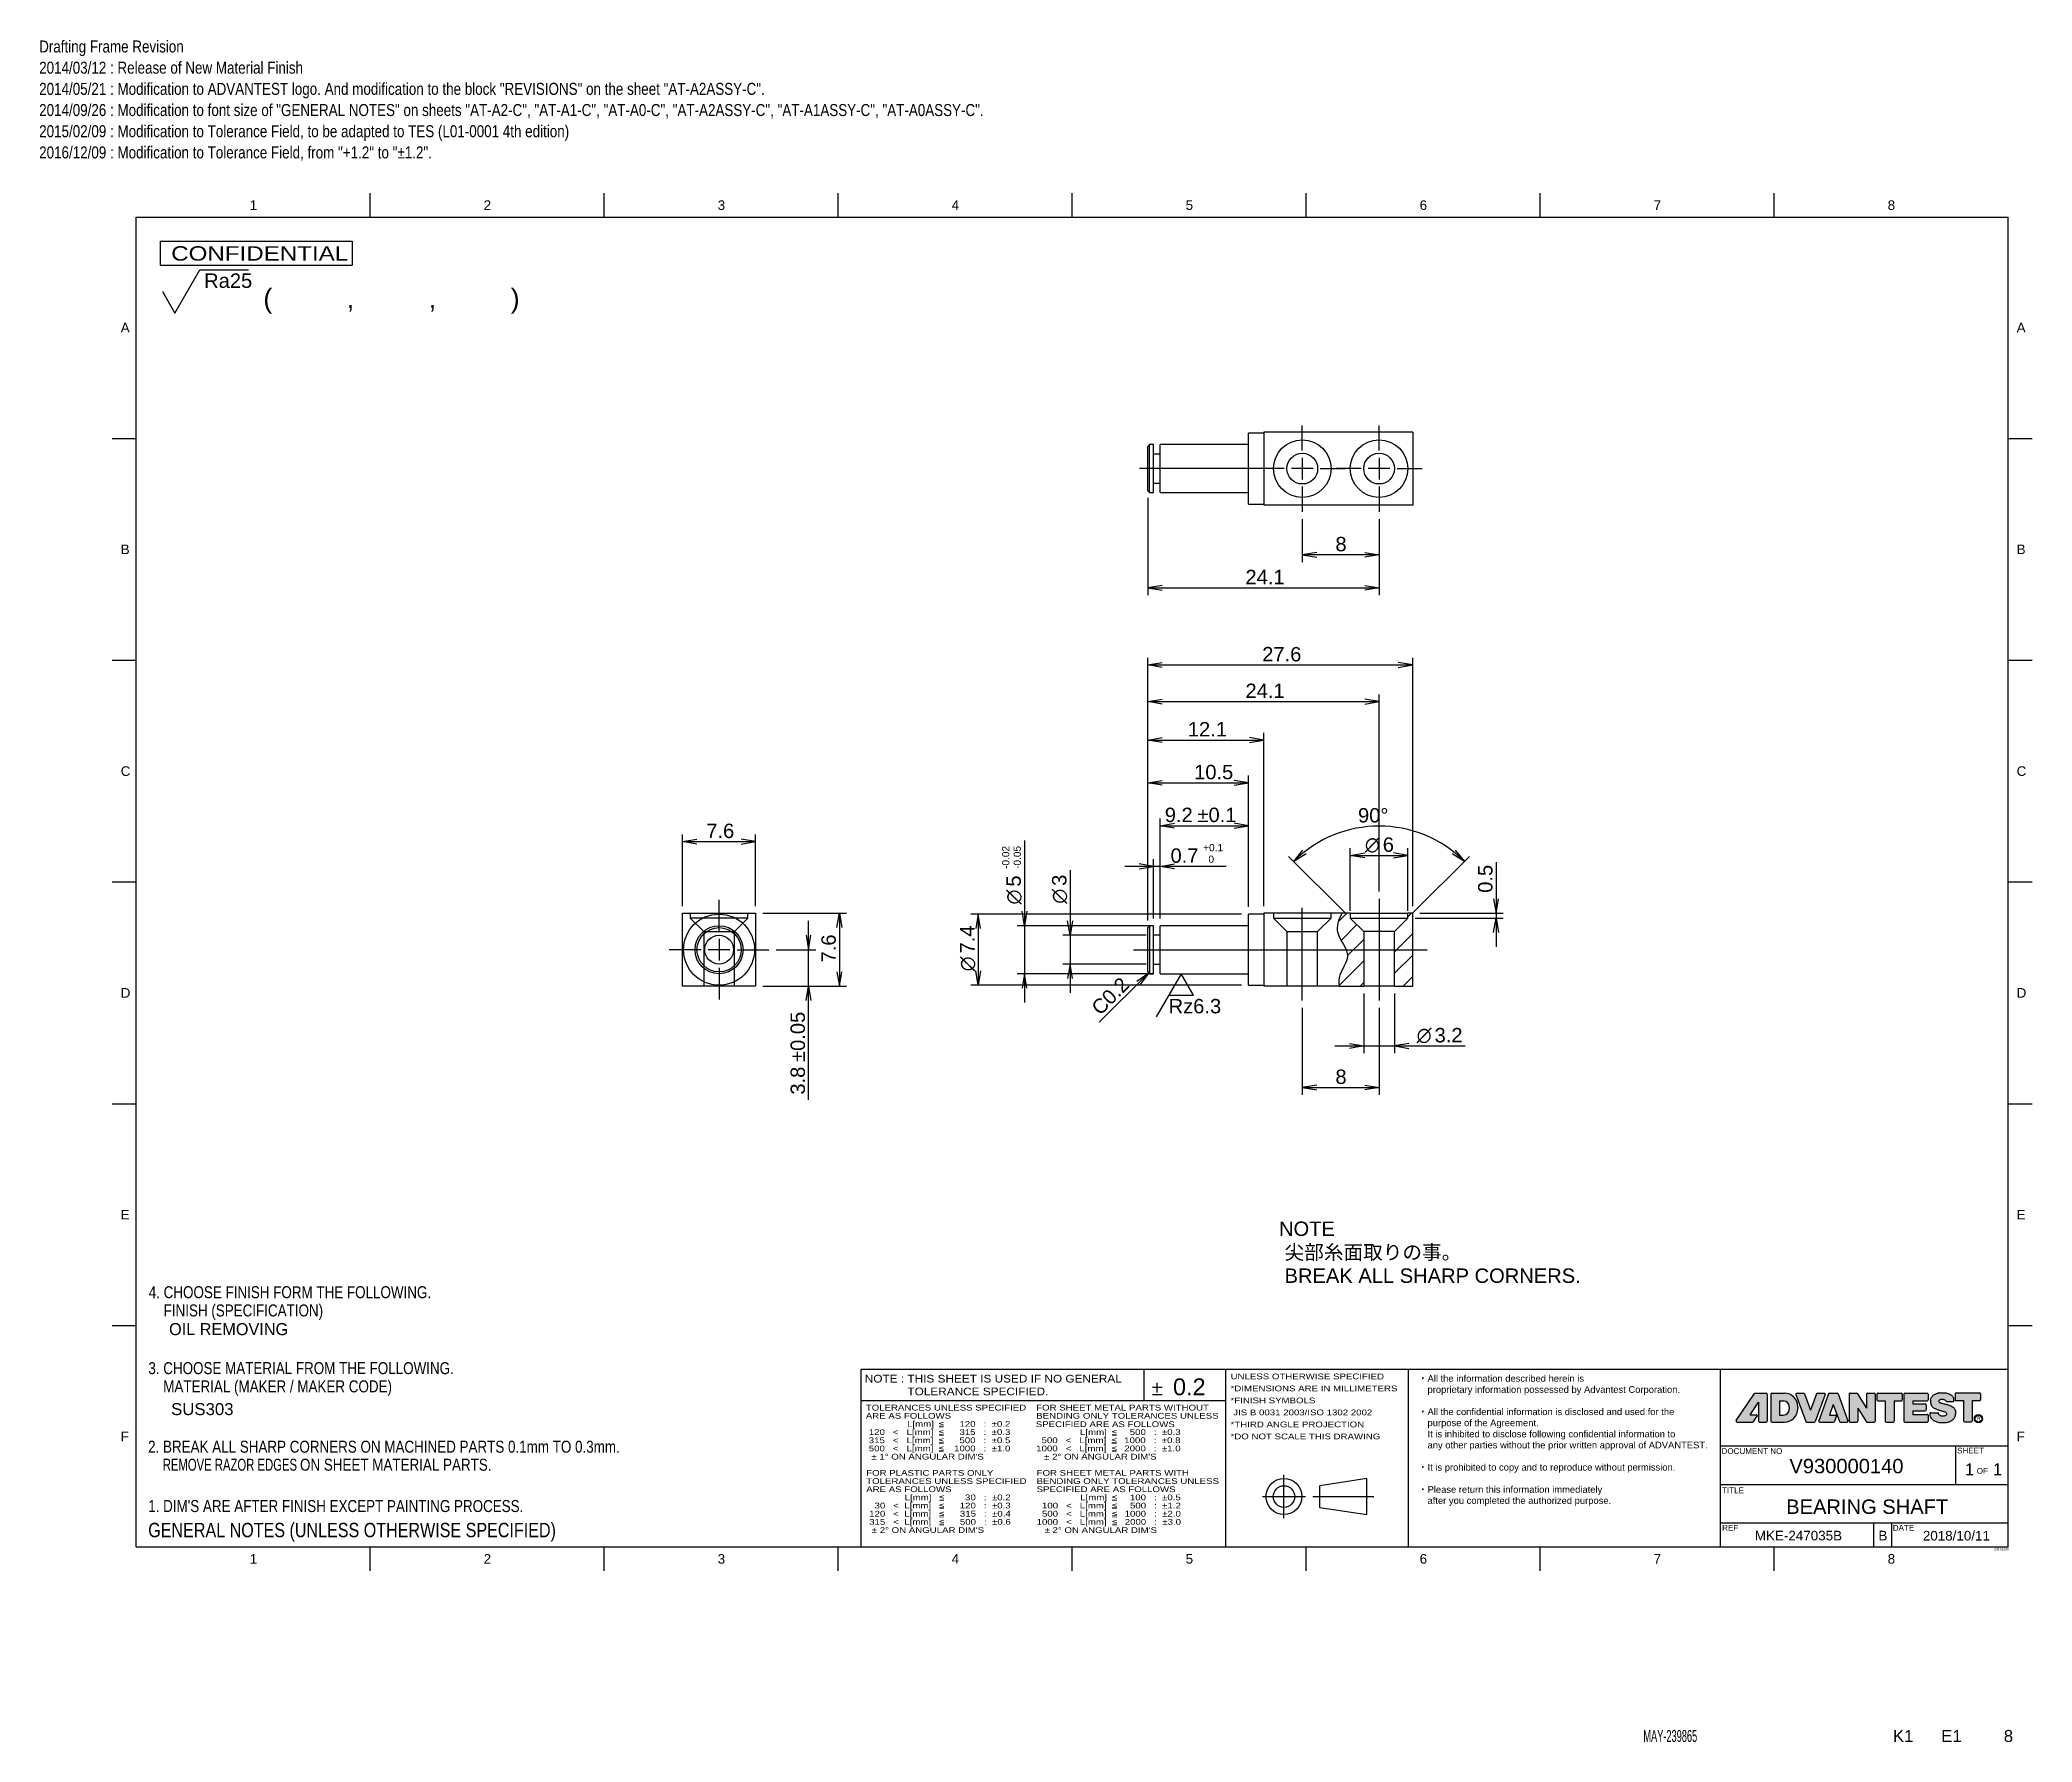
# Model space of a CAD drawing. Extents: x 0 to 415, y -31 to 324.
import ezdxf
from ezdxf.enums import TextEntityAlignment as Align
from ezdxf.lldxf.tags import DXFTag

# ---------------------------------------------------------------- set-up
doc = ezdxf.new("R2010")
doc.units = 0
for name, color, linetype in [('100', 7, 'CONTINUOUS'), ('DEFAULT', 7, 'CONTINUOUS'), ('LAYER0$C$L0', 7, 'CONTINUOUS'), ('LAYER1$C$L1', 7, 'CONTINUOUS'), ('LAYER100$C$L100', 7, 'CONTINUOUS'), ('MKE-247035B', 7, 'CONTINUOUS'), ('ﾃﾞﾌｫﾙﾄ', 7, 'CONTINUOUS')]:
    doc.layers.add(name, color=color, linetype=linetype)
doc.styles.add('SEACAD_ARIAL', font='arial.ttf')
doc.styles.add('SEACAD_ARIAL_TTF', font='')
doc.styles.add('SEACAD_SOLID_EDGE_ANSI1_SY', font='semeca1.ttf')
doc.styles.get('SEACAD_ARIAL_TTF').set_extended_font_data('arial.ttf')
tags = doc.linetypes.add('CENTER2', pattern=[28.575, 19.05, -3.175, 3.175, -3.175]).pattern_tags.tags
tags[10:11] = [DXFTag(74, 4), DXFTag(75, 0), DXFTag(340, '0'), DXFTag(46, 0.0), DXFTag(50, 0.0), DXFTag(44, 0.0), DXFTag(45, 0.0)]
tags[8:9] = [DXFTag(74, 4), DXFTag(75, 0), DXFTag(340, '0'), DXFTag(46, 0.0), DXFTag(50, 0.0), DXFTag(44, 0.0), DXFTag(45, 0.0)]
tags[6:7] = [DXFTag(74, 4), DXFTag(75, 0), DXFTag(340, '0'), DXFTag(46, 0.0), DXFTag(50, 0.0), DXFTag(44, 0.0), DXFTag(45, 0.0)]
tags[4:5] = [DXFTag(74, 4), DXFTag(75, 0), DXFTag(340, '0'), DXFTag(46, 0.0), DXFTag(50, 0.0), DXFTag(44, 0.0), DXFTag(45, 0.0)]
tags = doc.linetypes.add('HIDDEN2', pattern=[4.7625, 3.175, -1.5875]).pattern_tags.tags
tags[6:7] = [DXFTag(74, 4), DXFTag(75, 0), DXFTag(340, '0'), DXFTag(46, 0.0), DXFTag(50, 0.0), DXFTag(44, 0.0), DXFTag(45, 0.0)]
tags[4:5] = [DXFTag(74, 4), DXFTag(75, 0), DXFTag(340, '0'), DXFTag(46, 0.0), DXFTag(50, 0.0), DXFTag(44, 0.0), DXFTag(45, 0.0)]
doc.dimstyles.new('JIS', dxfattribs={"dimtxt": 3, "dimasz": 3, "dimexe": 1.5, "dimexo": 1.5, "dimgap": 1.5, "dimtad": 1, "dimdec": 3, "dimlfac": 0.5, "dimtxsty": 'SEACAD_ARIAL', "dimsah": 1, "dimcen": 1.5, "dimazin": 3, "dimtfac": 1, "dimtdec": 3, "dimtmove": 0, "dimatfit": 3, "dimtolj": 1})

msp = doc.modelspace()

# ---------------------------------------------------------------- texts
at = {"layer": 'DEFAULT', "color": 7, "linetype": 'CONTINUOUS'}
for s, style, width, p in [('Drafting Frame Revision', 'SEACAD_ARIAL_TTF', 0.8, (-0.2224, 323.7965)), ('2014/03/12 : Release of New Material Finish', 'SEACAD_ARIAL_TTF', 0.8, (-0.2224, 319.3834)), ('2014/05/21 : Modification to ADVANTEST logo. And modification to the block "REVISIONS" on the sheet "AT-A2ASSY-C".', 'SEACAD_ARIAL_TTF', 0.8, (-0.2224, 314.9704)), ('2014/09/26 : Modification to font size of "GENERAL NOTES" on sheets "AT-A2-C", "AT-A1-C", "AT-A0-C", "AT-A2ASSY-C", "AT-A1ASSY-C", "AT-A0ASSY-C".', 'SEACAD_ARIAL_TTF', 0.8, (-0.2224, 310.5574)), ('2015/02/09 : Modification to Tolerance Field, to be adapted to TES (L01-0001 4th edition)', 'SEACAD_ARIAL_TTF', 0.8, (-0.2224, 306.1443)), ('2016/12/09 : Modification to Tolerance Field, from "+1.2" to "±1.2".', 'SEACAD_ARIAL_TTF', 0.8, (-0.2224, 301.7313)), ('OIL REMOVING', 'SEACAD_ARIAL_TTF', 0.969, (26.8423, 56.599)), ('MAY-239865', 'SEACAD_ARIAL', 0.55, (334, -28.1504))]:
    msp.add_text(s, height=2.5, dxfattribs=dict(at, style=style, width=width)).set_placement(p, align=Align.TOP_LEFT)
for s, height, style, p in [('NOTE', 3, 'SEACAD_ARIAL', (258.0802, 77.7669)), (' 尖部糸面取りの事。', 3, 'SEACAD_ARIAL', (258.0802, 72.8766)), (' BREAK ALL SHARP CORNERS. ', 3, 'SEACAD_ARIAL', (258.0802, 67.9864)), ('0.2', 3.5, 'SEACAD_ARIAL', (236, 45.0894)), ('SUS303', 2.5, 'SEACAD_ARIAL_TTF', (27.2657, 39.9444)), ('V930000140', 3, 'SEACAD_ARIAL_TTF', (364.4256, 28.3263)), ('1    1', 2.5, 'SEACAD_ARIAL_TTF', (400.9976, 27.4014)), ('BEARING SHAFT', 3, 'SEACAD_ARIAL_TTF', (363.7576, 19.8623)), ('MKE-247035B', 2, 'SEACAD_ARIAL_TTF', (357.2269, 13.339)), ('B', 2, 'SEACAD_ARIAL_TTF', (382.9813, 13.3414)), ('2018/10/11', 2, 'SEACAD_ARIAL_TTF', (392.2227, 13.3207)), ('20161209', 0.5, 'SEACAD_ARIAL', (407.0648, 9.7865)), ('K1', 2.5, 'SEACAD_ARIAL', (385.9929, -28.1504)), ('E1', 2.5, 'SEACAD_ARIAL', (396.0437, -28.1504)), ('8', 2.5, 'SEACAD_ARIAL', (409.0854, -28.1504))]:
    msp.add_text(s, height=height, dxfattribs=dict(at, style=style)).set_placement(p, align=Align.TOP_LEFT)
at = {"layer": 'LAYER1$C$L1', "color": 7, "linetype": 'CONTINUOUS', "style": 'SEACAD_ARIAL_TTF'}
for s, height, p in [('1', 2, (43.6424, 290.5)), ('2', 2, (92.3924, 290.5)), ('3', 2, (141.1424, 290.5)), ('4', 2, (189.8924, 290.5)), ('5', 2, (238.6424, 290.5)), ('6', 2, (287.3924, 290.5)), ('7', 2, (336.1424, 290.5)), ('8', 2, (384.8924, 290.5)), ('(          ,          ,          )', 4, (46.4835, 272.079)), ('A', 2, (16.7674, 265)), ('A', 2, (411.7674, 265)), ('B', 2, (16.7674, 218.8)), ('B', 2, (411.7674, 218.8)), ('C', 2, (16.7674, 172.6)), ('C', 2, (411.7674, 172.6)), ('D', 2, (16.7674, 126.4)), ('D', 2, (411.7674, 126.4)), ('E', 2, (16.7674, 80.2)), ('E', 2, (411.7674, 80.2)), ('・All the information described herein is', 1.4, (287.0702, 45.7829)), ('\u3000proprietary information possessed by Advantest Corporation.', 1.4, (287.0702, 43.4698)), ('・All the confidential information is disclosed and used for the', 1.4, (287.0702, 38.8437)), ('F', 2, (16.7674, 34)), ('≦', 1.2, (187.0739, 34.5)), ('≦', 1.2, (187.0772, 36.2)), ('≦', 1.2, (223.1085, 34.5)), ('\u3000purpose of the Agreement.', 1.4, (287.0702, 36.5307)), ('\u3000It is inhibited to disclose following confidential information to', 1.4, (287.0702, 34.2177)), ('R', 0.8, (403.4525, 37.0843)), ('F', 2, (411.7674, 34)), ('≦', 1.2, (187.0739, 32.8)), ('≦', 1.2, (187.0739, 31.1)), ('≦', 1.2, (223.0739, 32.8)), ('≦', 1.2, (223.1, 31.1)), ('\u3000any other parties without the prior written approval of ADVANTEST.', 1.4, (287.0702, 31.9046)), ('・It is prohibited to copy and to reproduce without permission.', 1.4, (287.0702, 27.2785)), ('・Please return this information immediately', 1.4, (287.0702, 22.6524)), ('≦', 1.2, (187.128, 20.9009)), ('≦', 1.2, (187.131, 19.2009)), ('≦', 1.2, (187.1571, 17.5009)), ('≦', 1.2, (223.1416, 20.9009)), ('≦', 1.2, (223.1571, 19.2009)), ('≦', 1.2, (223.1571, 17.5009)), ('\u3000after you completed the authorized purpose.', 1.4, (287.0702, 20.3394)), ('≦', 1.2, (187.1571, 15.8009)), ('≦', 1.2, (223.1832, 15.8009)), ('1', 2, (43.6424, 8.5)), ('2', 2, (92.3924, 8.5)), ('3', 2, (141.1424, 8.5)), ('4', 2, (189.8924, 8.5)), ('5', 2, (238.6424, 8.5)), ('6', 2, (287.3924, 8.5)), ('7', 2, (336.1424, 8.5)), ('8', 2, (384.8924, 8.5))]:
    msp.add_text(s, height=height, dxfattribs=at).set_placement(p, align=Align.TOP_LEFT)
for s, height, width, p in [('  CONFIDENTIAL', 3, 1.2, (24.4879, 280.9374)), ('NOTE : THIS SHEET IS USED IF NO GENERAL', 1.6, 1.1, (171.7898, 45.8345)), ('UNLESS OTHERWISE SPECIFIED', 1.2, 1.2, (248, 46.1)), ('             TOLERANCE SPECIFIED.', 1.6, 1.1, (171.7898, 43.1679)), ('*DIMENSIONS ARE IN MILLIMETERS', 1.2, 1.2, (248, 43.6)), ('ARE AS FOLLOWS', 1.2, 1.2, (172, 37.9)), ('TOLERANCES UNLESS SPECIFIED', 1.2, 1.2, (172, 39.6)), ('FOR SHEET METAL PARTS WITHOUT', 1.2, 1.2, (207.5, 39.6)), ('BENDING ONLY TOLERANCES UNLESS', 1.2, 1.2, (207.5, 37.9)), ('*FINISH SYMBOLS', 1.2, 1.2, (248, 41.1)), (' JIS B 0031 2003/ISO 1302 2002', 1.2, 1.2, (248, 38.6)), ('  120   <   L[mm]  ', 1.2, 1.2, (171.5, 34.5)), ('                L[mm]  ', 1.2, 1.2, (171.6598, 36.2)), ('     315   :  ±0.3', 1.2, 1.2, (188.7174, 34.5)), ('     120   :  ±0.2', 1.2, 1.2, (188.7206, 36.2)), ('SPECIFIED ARE AS FOLLOWS', 1.2, 1.2, (207.4233, 36.1426)), ('                L[mm]  ', 1.2, 1.2, (207.6911, 34.5)), ('    500   :  ±0.3', 1.2, 1.2, (224.752, 34.5)), ('*THIRD ANGLE PROJECTION', 1.2, 1.2, (248, 36.1)), ('*DO NOT SCALE THIS DRAWING', 1.2, 1.2, (248, 33.6)), ('  315   <   L[mm]  ', 1.2, 1.2, (171.5, 32.8)), ('  500   <   L[mm]  ', 1.2, 1.2, (171.5, 31.1)), ("   ± 1° ON ANGULAR DIM'S", 1.2, 1.2, (171.4814, 29.3878)), ('   1000   :  ±1.0', 1.2, 1.2, (188.7174, 31.1)), ('     500   :  ±0.5', 1.2, 1.2, (188.7174, 32.8)), ('1000   <   L[mm]  ', 1.2, 1.2, (207.5, 31.1)), ('  500   <   L[mm]  ', 1.2, 1.2, (207.5, 32.8)), ("   ± 2° ON ANGULAR DIM'S", 1.2, 1.2, (207.4814, 29.3878)), ('  2000   :  ±1.0', 1.2, 1.2, (224.7435, 31.1)), ('  1000   :  ±0.8', 1.2, 1.2, (224.7174, 32.8)), ('FOR PLASTIC PARTS ONLY', 1.2, 1.2, (172.0832, 26.0009)), ('FOR SHEET METAL PARTS WITH', 1.2, 1.2, (207.5832, 26.0009)), ('ARE AS FOLLOWS', 1.2, 1.2, (172.0832, 22.6009)), ('TOLERANCES UNLESS SPECIFIED', 1.2, 1.2, (172.0832, 24.3009)), ('               L[mm]   ', 1.2, 1.2, (171.7106, 20.9009)), ('       30   :  ±0.2', 1.2, 1.2, (188.7715, 20.9009)), ('SPECIFIED ARE AS FOLLOWS', 1.2, 1.2, (207.5832, 22.6009)), ('BENDING ONLY TOLERANCES UNLESS', 1.2, 1.2, (207.5832, 24.3009)), ('                L[mm]  ', 1.2, 1.2, (207.7242, 20.9009)), ('    100   :  ±0.5', 1.2, 1.2, (224.785, 20.9009)), ('  120   <  L[mm]   ', 1.2, 1.2, (171.5832, 17.5009)), ('    30   <  L[mm]   ', 1.2, 1.2, (171.5832, 19.2009)), ('     315   :  ±0.4', 1.2, 1.2, (188.8006, 17.5009)), ('     120   :  ±0.3', 1.2, 1.2, (188.7745, 19.2009)), ('  500   <   L[mm]  ', 1.2, 1.2, (207.5832, 17.5009)), ('  100   <   L[mm]  ', 1.2, 1.2, (207.5832, 19.2009)), ('  1000   :  ±2.0', 1.2, 1.2, (224.8006, 17.5009)), ('    500   :  ±1.2', 1.2, 1.2, (224.8006, 19.2009)), ('  315   <  L[mm]   ', 1.2, 1.2, (171.5832, 15.8009)), ("   ± 2° ON ANGULAR DIM'S", 1.2, 1.2, (171.5646, 14.0887)), ('     500   :  ±0.6', 1.2, 1.2, (188.8006, 15.8009)), ('1000   <   L[mm]  ', 1.2, 1.2, (207.5832, 15.8009)), ("   ± 2° ON ANGULAR DIM'S", 1.2, 1.2, (207.5646, 14.0887)), ('  2000   :  ±3.0', 1.2, 1.2, (224.8267, 15.8009))]:
    msp.add_text(s, height=height, dxfattribs=dict(at, width=width)).set_placement(p, align=Align.TOP_LEFT)
at = {"layer": 'LAYER100$C$L100', "color": 7, "linetype": 'CONTINUOUS', "style": 'SEACAD_ARIAL_TTF'}
for s, height, width, p in [('4. CHOOSE FINISH FORM THE FOLLOWING.', 2.499995, 0.8, (22.6124, 64.2958)), ('    FINISH (SPECIFICATION)', 2.499995, 0.8, (22.6124, 60.4958)), ('3. CHOOSE MATERIAL FROM THE FOLLOWING.', 2.499995, 0.8, (22.5238, 48.4775)), ('    MATERIAL (MAKER / MAKER CODE)', 2.499995, 0.8, (22.5238, 44.6775)), ('2. BREAK ALL SHARP CORNERS ON MACHINED PARTS 0.1mm TO 0.3mm. ', 2.499995, 0.8, (22.4764, 32.1106)), ('REMOVE RAZOR EDGES', 2.499995, 0.674, (25.5199, 28.3606)), (' ON SHEET MATERIAL PARTS.', 2.499995, 0.8, (53.3459, 28.3606)), ("1. DIM'S ARE AFTER FINISH EXCEPT PAINTING PROCESS.", 2.499995, 0.8, (22.5, 19.75)), ("1. DIM'S ARE AFTER FINISH EXCEPT PAINTING PROCESS.", 2.499995, 0.8, (22.5, 19.75)), ('GENERAL NOTES (UNLESS OTHERWISE SPECIFIED)', 2.999994, 0.8, (22.5, 15))]:
    msp.add_text(s, height=height, dxfattribs=dict(at, width=width)).set_placement(p, align=Align.TOP_LEFT)
at = {"layer": 'ﾃﾞﾌｫﾙﾄ', "color": 7, "linetype": 'CONTINUOUS', "style": 'SEACAD_ARIAL_TTF'}
for s, p in [('DOCUMENT NO', (350.2919, 30.5565)), ('SHEET', (399.3836, 30.6552)), (' OF', (402.9935, 26.417)), ('TITLE', (350.4004, 22.3684)), ('REF', (350.4152, 14.5763)), ('DATE', (385.967, 14.5655))]:
    msp.add_text(s, height=1.2, dxfattribs=at).set_placement(p, align=Align.TOP_LEFT)

# ---------------------------------------------------------------- blocks, each defined once
blk = doc.blocks.new('SEANNOT_GROUP')
at = {"layer": 'DEFAULT', "color": 7, "linetype": 'CENTER2'}
for p, q in [((141.43, 138.14), (141.43, 144.79)), ((137.68, 134.39), (131.03, 134.39)), ((143.68, 134.39), (139.18, 134.39)), ((141.43, 136.64), (141.43, 132.14)), ((145.18, 134.39), (151.83, 134.39)), ((141.43, 130.64), (141.43, 123.99))]:
    blk.add_line(p, q, dxfattribs=at)
blk = doc.blocks.new('SEANNOT_GROUP1')
at = {"layer": 'DEFAULT', "color": 7, "linetype": 'CENTER2'}
blk.add_line((257.94, 234.61), (228.99, 234.61), dxfattribs=at)
blk = doc.blocks.new('SEANNOT_GROUP2')
at = {"layer": 'DEFAULT', "color": 7, "linetype": 'CENTER2'}
for p, q in [((262.94, 238.36), (262.94, 243.61)), ((262.94, 236.86), (262.94, 232.36)), ((259.19, 234.61), (253.94, 234.61)), ((265.19, 234.61), (260.69, 234.61)), ((266.69, 234.61), (271.94, 234.61)), ((262.94, 230.86), (262.94, 225.61))]:
    blk.add_line(p, q, dxfattribs=at)
blk = doc.blocks.new('SEANNOT_GROUP3')
at = {"layer": 'DEFAULT', "color": 7, "linetype": 'CENTER2'}
for p, q in [((278.94, 238.36), (278.94, 243.61)), ((278.94, 236.86), (278.94, 232.36)), ((275.19, 234.61), (269.94, 234.61)), ((281.19, 234.61), (276.69, 234.61)), ((282.69, 234.61), (287.94, 234.61)), ((278.94, 230.86), (278.94, 225.61))]:
    blk.add_line(p, q, dxfattribs=at)
blk = doc.blocks.new('SEANNOT_GROUP4')
at = {"layer": 'DEFAULT', "color": 7, "linetype": 'CENTER2'}
blk.add_line((262.94, 123.79), (262.94, 143.14), dxfattribs=at)
blk = doc.blocks.new('SEANNOT_GROUP5')
at = {"layer": 'DEFAULT', "color": 7, "linetype": 'CENTER2'}
blk.add_line((278.94, 144.99), (278.94, 123.79), dxfattribs=at)
blk = doc.blocks.new('SEANNOT_GROUP6')
at = {"layer": 'DEFAULT', "color": 7, "linetype": 'CENTER2'}
blk.add_line((227.74, 134.39), (288.94, 134.39), dxfattribs=at)
blk = doc.blocks.new('SEANNOT_GROUP7')
at = {"layer": 'DEFAULT', "color": 7, "linetype": 'CONTINUOUS'}
for p, q in [((237.68, 129.39), (232.49, 120.39)), ((240.28, 124.89), (237.68, 129.39)), ((235.09, 124.89), (240.28, 124.89))]:
    blk.add_line(p, q, dxfattribs=at)
at = {"layer": 'DEFAULT', "color": 7, "linetype": 'CONTINUOUS', "style": 'SEACAD_ARIAL'}
blk.add_text('Rz6.3', height=3, dxfattribs=at).set_placement((235.09, 124.14), align=Align.TOP_LEFT)
blk = doc.blocks.new('SE')
at = {"layer": 'MKE-247035B', "color": 7, "linetype": 'CONTINUOUS'}
for p, q in [((251.74, 227.21), (251.74, 242.01)), ((254.94, 242.01), (251.74, 242.01)), ((254.94, 242.21), (254.94, 227.01)), ((285.94, 242.21), (254.94, 242.21)), ((285.94, 242.21), (285.94, 227.01)), ((231.14, 239.61), (230.74, 239.21)), ((230.74, 230.01), (230.74, 239.21)), ((231.14, 229.61), (231.14, 239.61)), ((231.94, 239.61), (231.14, 239.61)), ((231.94, 229.61), (231.94, 239.61)), ((233.34, 237.61), (231.94, 237.61)), ((233.34, 229.61), (233.34, 239.61)), ((251.74, 239.61), (233.34, 239.61)), ((230.74, 230.01), (231.14, 229.61)), ((231.14, 229.61), (231.94, 229.61)), ((231.94, 231.61), (233.34, 231.61)), ((233.34, 229.61), (251.74, 229.61)), ((251.74, 227.21), (254.94, 227.21)), ((285.94, 227.01), (254.94, 227.01))]:
    blk.add_line(p, q, dxfattribs=at)
for centre, radius in [((262.94, 234.61), 6), ((262.94, 234.61), 3.2), ((278.94, 234.61), 6), ((278.94, 234.61), 3.2)]:
    blk.add_circle(centre, radius, dxfattribs=at)
blk = doc.blocks.new('SE1')
at = {"layer": 'MKE-247035B', "linetype": 'CONTINUOUS'}
h = blk.add_hatch(dxfattribs=at)
h.set_pattern_fill('LINE', angle=45, style=0)
edge = h.paths.add_edge_path()
edge.add_line((272.94, 141.99), (271.19, 141.99))
edge.add_spline(control_points=[(271.19, 141.99), (270.48, 140.61), (269.97, 139.24), (270.31, 137.89), (270.72, 136.25), (273.76, 133.34), (271.16, 130.42), (270.75, 129.08), (270.52, 128.34), (270.53, 127.58), (270.64, 126.79)], knot_values=[0, 0, 0, 0, 0.343552, 0.343552, 0.343552, 0.60268, 0.810864, 0.810864, 0.810864, 1, 1, 1, 1], degree=3, periodic=0)
edge.add_line((270.64, 126.79), (275.74, 126.79))
edge.add_line((275.74, 126.79), (275.74, 138.19))
edge.add_line((275.74, 138.19), (272.94, 140.99))
edge.add_line((272.94, 140.99), (272.94, 141.99))
h = blk.add_hatch(dxfattribs=at)
h.set_pattern_fill('LINE', angle=45, style=0)
h.paths.add_polyline_path([(284.94, 140.99), (282.14, 138.19), (282.14, 126.79), (285.94, 126.79), (285.94, 141.99), (284.94, 141.99)])
at = {"layer": 'MKE-247035B', "color": 7, "linetype": 'CONTINUOUS'}
for p, q in [((251.74, 126.99), (251.74, 141.79)), ((254.94, 141.79), (251.74, 141.79)), ((271.19, 141.99), (254.94, 141.99)), ((254.94, 141.99), (254.94, 126.79)), ((272.94, 141.99), (271.19, 141.99)), ((272.94, 141.99), (284.94, 141.99)), ((272.94, 141.99), (272.94, 140.99)), ((284.94, 140.99), (284.94, 141.99)), ((285.94, 141.99), (284.94, 141.99)), ((285.94, 126.79), (285.94, 141.99)), ((231.14, 139.39), (230.74, 138.99)), ((230.74, 129.79), (230.74, 138.99)), ((231.14, 139.39), (231.14, 129.39)), ((231.94, 139.39), (231.14, 139.39)), ((231.94, 129.39), (231.94, 139.39)), ((233.34, 137.39), (231.94, 137.39)), ((233.34, 129.39), (233.34, 139.39)), ((251.74, 139.39), (233.34, 139.39)), ((272.94, 140.99), (275.74, 138.19)), ((272.94, 140.99), (284.94, 140.99)), ((282.14, 138.19), (275.74, 138.19)), ((275.74, 138.19), (275.74, 126.79)), ((282.14, 138.19), (284.94, 140.99)), ((282.14, 126.79), (282.14, 138.19)), ((230.74, 129.79), (231.14, 129.39)), ((231.14, 129.39), (231.94, 129.39)), ((231.94, 131.39), (233.34, 131.39)), ((233.34, 129.39), (251.74, 129.39)), ((251.74, 126.99), (254.94, 126.99)), ((270.64, 126.79), (254.94, 126.79)), ((270.64, 126.79), (275.74, 126.79)), ((282.14, 126.79), (275.74, 126.79)), ((282.14, 126.79), (285.94, 126.79))]:
    blk.add_line(p, q, dxfattribs=at)
at = {"layer": 'MKE-247035B', "color": 7, "linetype": 'HIDDEN2'}
for p, q in [((256.94, 141.99), (256.94, 140.99)), ((268.94, 140.99), (268.94, 141.99)), ((256.94, 140.99), (268.94, 140.99)), ((256.94, 140.99), (259.74, 138.19)), ((259.74, 138.19), (266.14, 138.19)), ((259.74, 138.19), (259.74, 126.79)), ((266.14, 138.19), (268.94, 140.99)), ((266.14, 126.79), (266.14, 138.19))]:
    blk.add_line(p, q, dxfattribs=at)
at = {"layer": 'MKE-247035B', "color": 7, "linetype": 'CONTINUOUS'}
blk.add_open_spline([(271.19, 141.99), (270.48, 140.61), (269.97, 139.24), (270.31, 137.89), (270.72, 136.25), (273.76, 133.34), (271.16, 130.42), (270.75, 129.08), (270.52, 128.34), (270.53, 127.58), (270.64, 126.79)], degree=3, knots=[0, 0, 0, 0, 0.343552, 0.343552, 0.343552, 0.60268, 0.810864, 0.810864, 0.810864, 1, 1, 1, 1], dxfattribs=at)
blk = doc.blocks.new('SE2')
at = {"layer": 'MKE-247035B', "color": 7, "linetype": 'CONTINUOUS'}
for p, q in [((133.83, 126.79), (133.83, 141.99)), ((133.83, 141.99), (149.03, 141.99)), ((149.03, 141.99), (149.03, 126.79)), ((149.03, 126.79), (133.83, 126.79))]:
    blk.add_line(p, q, dxfattribs=at)
at = {"layer": 'MKE-247035B', "color": 7, "linetype": 'HIDDEN2'}
for p, q in [((135.43, 141.99), (135.43, 140.99)), ((147.43, 140.99), (147.43, 141.99)), ((147.43, 140.99), (135.43, 140.99)), ((135.43, 140.99), (138.23, 138.19)), ((138.23, 138.19), (144.63, 138.19)), ((138.23, 138.19), (138.23, 126.79)), ((144.63, 138.19), (147.43, 140.99)), ((144.63, 126.79), (144.63, 138.19))]:
    blk.add_line(p, q, dxfattribs=at)
at = {"layer": 'MKE-247035B', "color": 7, "linetype": 'CONTINUOUS'}
for radius in [7.4, 5, 4.6]:
    blk.add_circle((141.43, 134.39), radius, dxfattribs=at)
at = {"layer": 'MKE-247035B', "color": 7, "linetype": 'HIDDEN2'}
blk.add_circle((141.43, 134.39), 3, dxfattribs=at)
blk = doc.blocks.new('DMBLK50')
at = {"layer": 'DEFAULT', "color": 7, "linetype": 'CONTINUOUS'}
for p, q in [((133.83, 143.49), (133.83, 158.4)), ((149.03, 143.49), (149.03, 158.4)), ((133.83, 156.9), (149.03, 156.9))]:
    blk.add_line(p, q, dxfattribs=at)
for points in [[(136.83, 156.4), (133.83, 156.9), (136.83, 157.4)], [(146.03, 156.4), (149.03, 156.9), (146.03, 157.4)]]:
    blk.add_lwpolyline(points, dxfattribs=at)
at = {"layer": 'DEFAULT', "color": 7, "linetype": 'CONTINUOUS', "style": 'SEACAD_ARIAL'}
blk.add_text('7.6', height=3, dxfattribs=at).set_placement((138.77, 160.65), align=Align.TOP_LEFT)
blk = doc.blocks.new('DMBLK51')
at = {"layer": 'DEFAULT', "color": 7, "linetype": 'CONTINUOUS'}
for p, q in [((150.53, 141.99), (167.99, 141.99)), ((166.49, 141.99), (166.49, 126.79)), ((150.53, 126.79), (167.99, 126.79))]:
    blk.add_line(p, q, dxfattribs=at)
for points in [[(165.99, 138.99), (166.49, 141.99), (166.99, 138.99)], [(165.99, 129.79), (166.49, 126.79), (166.99, 129.79)]]:
    blk.add_lwpolyline(points, dxfattribs=at)
at = {"layer": 'DEFAULT', "color": 7, "linetype": 'CONTINUOUS', "style": 'SEACAD_ARIAL'}
blk.add_text('7.6', height=3, rotation=90, dxfattribs=at).set_placement((162.74, 131.74), align=Align.TOP_LEFT)
blk = doc.blocks.new('DMBLK52')
at = {"layer": 'DEFAULT', "color": 7, "linetype": 'CONTINUOUS'}
for p, q in [((160.07, 103.15), (160.07, 140.39)), ((153.33, 134.39), (161.57, 134.39)), ((150.53, 126.79), (161.57, 126.79))]:
    blk.add_line(p, q, dxfattribs=at)
for points in [[(159.57, 137.39), (160.07, 134.39), (160.57, 137.39)], [(159.57, 123.79), (160.07, 126.79), (160.57, 123.79)]]:
    blk.add_lwpolyline(points, dxfattribs=at)
at = {"layer": 'DEFAULT', "color": 7, "linetype": 'CONTINUOUS', "style": 'SEACAD_ARIAL'}
for s, p in [('±0.05', (156.32, 111.01)), ('3.8', (156.32, 104.2))]:
    blk.add_text(s, height=3, rotation=90, dxfattribs=at).set_placement(p, align=Align.TOP_LEFT)
blk = doc.blocks.new('DMBLK53')
at = {"layer": 'DEFAULT', "color": 7, "linetype": 'CONTINUOUS'}
for p, q in [((275.74, 125.29), (275.74, 112.84)), ((282.14, 125.29), (282.14, 112.84)), ((269.74, 114.34), (296.85, 114.34))]:
    blk.add_line(p, q, dxfattribs=at)
for points in [[(272.74, 114.84), (275.74, 114.34), (272.74, 113.84)], [(285.14, 114.84), (282.14, 114.34), (285.14, 113.84)]]:
    blk.add_lwpolyline(points, dxfattribs=at)
for s, style, p in [('O', 'SEACAD_SOLID_EDGE_ANSI1_SY', (286.77, 118.09)), ('3.2', 'SEACAD_ARIAL', (290.5, 118.09))]:
    blk.add_text(s, height=3, dxfattribs=dict(at, style=style)).set_placement(p, align=Align.TOP_LEFT)
blk = doc.blocks.new('DMBLK54')
at = {"layer": 'DEFAULT', "color": 7, "linetype": 'CONTINUOUS'}
for p, q in [((272.94, 142.49), (272.94, 155.54)), ((272.94, 154.04), (284.94, 154.04)), ((284.94, 142.49), (284.94, 155.54))]:
    blk.add_line(p, q, dxfattribs=at)
for points in [[(275.94, 153.54), (272.94, 154.04), (275.94, 154.54)], [(281.94, 153.54), (284.94, 154.04), (281.94, 154.54)]]:
    blk.add_lwpolyline(points, dxfattribs=at)
for s, style, p in [('O', 'SEACAD_SOLID_EDGE_ANSI1_SY', (275.98, 157.79)), ('6', 'SEACAD_ARIAL', (279.7, 157.79))]:
    blk.add_text(s, height=3, dxfattribs=dict(at, style=style)).set_placement(p, align=Align.TOP_LEFT)
blk = doc.blocks.new('DMBLK55')
at = {"layer": 'DEFAULT', "color": 7, "linetype": 'CONTINUOUS'}
for p, q in [((271.88, 142.05), (260.09, 153.84)), ((286, 142.05), (297.79, 153.84))]:
    blk.add_line(p, q, dxfattribs=at)
for points in [[(263.73, 154.39), (261.16, 152.78), (263.07, 155.14)], [(294.81, 155.14), (296.73, 152.78), (294.15, 154.39)]]:
    blk.add_lwpolyline(points, dxfattribs=at)
blk.add_arc((278.94, 134.99), 25.15, 45, 135, dxfattribs=at)
at = {"layer": 'DEFAULT', "color": 7, "linetype": 'CONTINUOUS', "style": 'SEACAD_ARIAL'}
blk.add_text('90°', height=3, dxfattribs=at).set_placement((274.55, 163.89), align=Align.TOP_LEFT)
blk = doc.blocks.new('DMBLK56')
at = {"layer": 'DEFAULT', "color": 7, "linetype": 'CONTINUOUS'}
for p, q in [((262.94, 122.29), (262.94, 104.18)), ((278.94, 122.29), (278.94, 104.18)), ((262.94, 105.68), (278.94, 105.68))]:
    blk.add_line(p, q, dxfattribs=at)
for points in [[(265.94, 106.18), (262.94, 105.68), (265.94, 105.18)], [(275.94, 106.18), (278.94, 105.68), (275.94, 105.18)]]:
    blk.add_lwpolyline(points, dxfattribs=at)
at = {"layer": 'DEFAULT', "color": 7, "linetype": 'CONTINUOUS', "style": 'SEACAD_ARIAL'}
blk.add_text('8', height=3, dxfattribs=at).set_placement((269.84, 109.43), align=Align.TOP_LEFT)
blk = doc.blocks.new('DMBLK57')
at = {"layer": 'DEFAULT', "color": 7, "linetype": 'CONTINUOUS'}
for p, q in [((214.55, 150.94), (214.55, 125.39)), ((230.44, 137.39), (213.05, 137.39)), ((230.44, 131.39), (213.05, 131.39))]:
    blk.add_line(p, q, dxfattribs=at)
for points in [[(215.05, 140.39), (214.55, 137.39), (214.05, 140.39)], [(215.05, 128.39), (214.55, 131.39), (214.05, 128.39)]]:
    blk.add_lwpolyline(points, dxfattribs=at)
for s, style, p in [('3', 'SEACAD_ARIAL', (210.8, 147.69)), ('O', 'SEACAD_SOLID_EDGE_ANSI1_SY', (210.8, 143.97))]:
    blk.add_text(s, height=3, rotation=90, dxfattribs=dict(at, style=style)).set_placement(p, align=Align.TOP_LEFT)
blk = doc.blocks.new('GDIMGGROUP')
at = {"layer": 'DEFAULT', "color": 7, "linetype": 'CONTINUOUS'}
blk.add_line((230.94, 129.59), (220.63, 119.28), dxfattribs=at)
blk.add_lwpolyline([(228.47, 127.82), (230.94, 129.59), (229.17, 127.12)], dxfattribs=at)
at = {"layer": 'DEFAULT', "color": 7, "linetype": 'CONTINUOUS', "style": 'SEACAD_ARIAL'}
blk.add_text('C0.2', height=3, rotation=45, dxfattribs=at).set_placement((218.72, 122.67), align=Align.TOP_LEFT)
blk = doc.blocks.new('DMBLK58')
at = {"layer": 'DEFAULT', "color": 7, "linetype": 'CONTINUOUS'}
for p, q in [((250.24, 141.79), (193.9, 141.79)), ((195.4, 141.79), (195.4, 126.99)), ((250.24, 126.99), (193.9, 126.99))]:
    blk.add_line(p, q, dxfattribs=at)
for points in [[(195.9, 138.79), (195.4, 141.79), (194.9, 138.79)], [(195.9, 129.99), (195.4, 126.99), (194.9, 129.99)]]:
    blk.add_lwpolyline(points, dxfattribs=at)
for s, style, p in [('7.4', 'SEACAD_ARIAL', (191.65, 133.6)), ('O', 'SEACAD_SOLID_EDGE_ANSI1_SY', (191.65, 129.88))]:
    blk.add_text(s, height=3, rotation=90, dxfattribs=dict(at, style=style)).set_placement(p, align=Align.TOP_LEFT)
blk = doc.blocks.new('DMBLK59')
at = {"layer": 'DEFAULT', "color": 7, "linetype": 'CONTINUOUS'}
for p, q in [((247.09, 151.75), (225.94, 151.75)), ((231.94, 140.89), (231.94, 153.25)), ((233.34, 140.89), (233.34, 153.25))]:
    blk.add_line(p, q, dxfattribs=at)
for points in [[(228.94, 151.25), (231.94, 151.75), (228.94, 152.25)], [(236.34, 151.25), (233.34, 151.75), (236.34, 152.25)]]:
    blk.add_lwpolyline(points, dxfattribs=at)
at = {"layer": 'DEFAULT', "color": 7, "linetype": 'CONTINUOUS', "style": 'SEACAD_ARIAL'}
for s, height, p in [('0.7', 3, (235.49, 155.5)), ('+0.1', 1.5, (242.29, 156.4)), ('0', 1.5, (243.39, 154))]:
    blk.add_text(s, height=height, dxfattribs=at).set_placement(p, align=Align.TOP_LEFT)
blk = doc.blocks.new('DMBLK60')
at = {"layer": 'DEFAULT', "color": 7, "linetype": 'CONTINUOUS'}
for p, q in [((233.34, 140.89), (233.34, 161.73)), ((233.34, 160.23), (251.74, 160.23)), ((251.74, 143.29), (251.74, 161.73))]:
    blk.add_line(p, q, dxfattribs=at)
for points in [[(236.34, 159.73), (233.34, 160.23), (236.34, 160.73)], [(248.74, 159.73), (251.74, 160.23), (248.74, 160.73)]]:
    blk.add_lwpolyline(points, dxfattribs=at)
at = {"layer": 'DEFAULT', "color": 7, "linetype": 'CONTINUOUS', "style": 'SEACAD_ARIAL'}
for s, p in [('9.2', (234.29, 163.98)), ('±0.1', (241.1, 163.98))]:
    blk.add_text(s, height=3, dxfattribs=at).set_placement(p, align=Align.TOP_LEFT)
blk = doc.blocks.new('DMBLK61')
at = {"layer": 'DEFAULT', "color": 7, "linetype": 'CONTINUOUS'}
for p, q in [((230.74, 140.49), (230.74, 179.57)), ((254.94, 143.49), (254.94, 179.57)), ((230.74, 178.07), (254.94, 178.07))]:
    blk.add_line(p, q, dxfattribs=at)
for points in [[(233.74, 177.57), (230.74, 178.07), (233.74, 178.57)], [(251.94, 177.57), (254.94, 178.07), (251.94, 178.57)]]:
    blk.add_lwpolyline(points, dxfattribs=at)
at = {"layer": 'DEFAULT', "color": 7, "linetype": 'CONTINUOUS', "style": 'SEACAD_ARIAL'}
blk.add_text('12.1', height=3, dxfattribs=at).set_placement((239.09, 181.82), align=Align.TOP_LEFT)
blk = doc.blocks.new('DMBLK62')
at = {"layer": 'DEFAULT', "color": 7, "linetype": 'CONTINUOUS'}
for p, q in [((230.74, 140.49), (230.74, 187.57)), ((278.94, 146.49), (278.94, 187.57)), ((230.74, 186.07), (278.94, 186.07))]:
    blk.add_line(p, q, dxfattribs=at)
for points in [[(233.74, 185.57), (230.74, 186.07), (233.74, 186.57)], [(275.94, 185.57), (278.94, 186.07), (275.94, 186.57)]]:
    blk.add_lwpolyline(points, dxfattribs=at)
at = {"layer": 'DEFAULT', "color": 7, "linetype": 'CONTINUOUS', "style": 'SEACAD_ARIAL'}
blk.add_text('24.1', height=3, dxfattribs=at).set_placement((251.09, 189.82), align=Align.TOP_LEFT)
blk = doc.blocks.new('DMBLK63')
at = {"layer": 'DEFAULT', "color": 7, "linetype": 'CONTINUOUS'}
for p, q in [((230.74, 140.49), (230.74, 195.21)), ((285.94, 143.49), (285.94, 195.21)), ((230.74, 193.71), (285.94, 193.71))]:
    blk.add_line(p, q, dxfattribs=at)
for points in [[(233.74, 193.21), (230.74, 193.71), (233.74, 194.21)], [(282.94, 193.21), (285.94, 193.71), (282.94, 194.21)]]:
    blk.add_lwpolyline(points, dxfattribs=at)
at = {"layer": 'DEFAULT', "color": 7, "linetype": 'CONTINUOUS', "style": 'SEACAD_ARIAL'}
blk.add_text('27.6', height=3, dxfattribs=at).set_placement((254.59, 197.46), align=Align.TOP_LEFT)
blk = doc.blocks.new('DMBLK64')
at = {"layer": 'DEFAULT', "color": 7, "linetype": 'CONTINUOUS'}
for p, q in [((205.05, 157.13), (205.05, 123.39)), ((231.84, 139.39), (203.55, 139.39)), ((231.84, 129.39), (203.55, 129.39))]:
    blk.add_line(p, q, dxfattribs=at)
for points in [[(205.55, 142.39), (205.05, 139.39), (204.55, 142.39)], [(205.55, 126.39), (205.05, 129.39), (204.55, 126.39)]]:
    blk.add_lwpolyline(points, dxfattribs=at)
for s, height, style, p in [('-0.02', 1.5, 'SEACAD_ARIAL', (200.4, 151.23)), ('-0.05', 1.5, 'SEACAD_ARIAL', (202.8, 151.23)), ('5', 3, 'SEACAD_ARIAL', (201.3, 147.53)), ('O', 3, 'SEACAD_SOLID_EDGE_ANSI1_SY', (201.3, 143.81))]:
    blk.add_text(s, height=height, rotation=90, dxfattribs=dict(at, style=style)).set_placement(p, align=Align.TOP_LEFT)
blk = doc.blocks.new('DMBLK65')
at = {"layer": 'DEFAULT', "color": 7, "linetype": 'CONTINUOUS'}
for p, q in [((230.74, 228.51), (230.74, 208.28)), ((278.94, 224.11), (278.94, 208.28)), ((230.74, 209.78), (278.94, 209.78))]:
    blk.add_line(p, q, dxfattribs=at)
for points in [[(233.74, 210.28), (230.74, 209.78), (233.74, 209.28)], [(275.94, 210.28), (278.94, 209.78), (275.94, 209.28)]]:
    blk.add_lwpolyline(points, dxfattribs=at)
at = {"layer": 'DEFAULT', "color": 7, "linetype": 'CONTINUOUS', "style": 'SEACAD_ARIAL'}
blk.add_text('24.1', height=3, dxfattribs=at).set_placement((251.09, 213.53), align=Align.TOP_LEFT)
blk = doc.blocks.new('DMBLK66')
at = {"layer": 'DEFAULT', "color": 7, "linetype": 'CONTINUOUS'}
for p, q in [((262.94, 224.11), (262.94, 215.14)), ((278.94, 224.11), (278.94, 215.14)), ((278.94, 216.64), (262.94, 216.64))]:
    blk.add_line(p, q, dxfattribs=at)
for points in [[(265.94, 217.14), (262.94, 216.64), (265.94, 216.14)], [(275.94, 217.14), (278.94, 216.64), (275.94, 216.14)]]:
    blk.add_lwpolyline(points, dxfattribs=at)
at = {"layer": 'DEFAULT', "color": 7, "linetype": 'CONTINUOUS', "style": 'SEACAD_ARIAL'}
blk.add_text('8', height=3, dxfattribs=at).set_placement((269.84, 220.39), align=Align.TOP_LEFT)
blk = doc.blocks.new('DMBLK67')
at = {"layer": 'DEFAULT', "color": 7, "linetype": 'CONTINUOUS'}
for p, q in [((303.31, 152.6), (303.31, 134.99)), ((287.44, 141.99), (304.81, 141.99)), ((286.44, 140.99), (304.81, 140.99))]:
    blk.add_line(p, q, dxfattribs=at)
for points in [[(302.81, 144.99), (303.31, 141.99), (303.81, 144.99)], [(302.81, 137.99), (303.31, 140.99), (303.81, 137.99)]]:
    blk.add_lwpolyline(points, dxfattribs=at)
at = {"layer": 'DEFAULT', "color": 7, "linetype": 'CONTINUOUS', "style": 'SEACAD_ARIAL'}
blk.add_text('0.5', height=3, rotation=90, dxfattribs=at).set_placement((299.56, 146.25), align=Align.TOP_LEFT)
blk = doc.blocks.new('DMBLK68')
at = {"layer": 'DEFAULT', "color": 7, "linetype": 'CONTINUOUS'}
for p, q in [((230.74, 140.49), (230.74, 170.65)), ((251.74, 143.29), (251.74, 170.65)), ((230.74, 169.15), (251.74, 169.15))]:
    blk.add_line(p, q, dxfattribs=at)
for points in [[(233.74, 168.65), (230.74, 169.15), (233.74, 169.65)], [(248.74, 168.65), (251.74, 169.15), (248.74, 169.65)]]:
    blk.add_lwpolyline(points, dxfattribs=at)
at = {"layer": 'DEFAULT', "color": 7, "linetype": 'CONTINUOUS', "style": 'SEACAD_ARIAL'}
blk.add_text('10.5', height=3, dxfattribs=at).set_placement((240.4, 172.9), align=Align.TOP_LEFT)
blk = doc.blocks.new('SEANNOT_GROUP8')
at = {"layer": 'DEFAULT', "color": 7, "linetype": 'CONTINUOUS'}
for p, q in [((28.06, 267.01), (33.25, 276.01)), ((33.25, 276.01), (43.36, 276.01)), ((25.46, 271.51), (28.06, 267.01))]:
    blk.add_line(p, q, dxfattribs=at)
at = {"layer": 'DEFAULT', "color": 7, "linetype": 'CONTINUOUS', "style": 'SEACAD_ARIAL'}
blk.add_text('Ra25', height=3, dxfattribs=at).set_placement((34.15, 275.26), align=Align.TOP_LEFT)

# ---------------------------------------------------------------- dimensions: what is measured, and where the dimension line sits
at = {"layer": 'DEFAULT', "color": 7, "linetype": 'CONTINUOUS'}
for base, p1, p2, text, picture, middle in [((278.9409, 209.7811), (230.7409, 230.0089), (278.9409, 234.6089), '\\A1;<>', 'DMBLK65', (254.8409, 209.7811)), ((262.9409, 216.6396), (278.9409, 234.6089), (262.9409, 234.6089), '\\A1;<>', 'DMBLK66', (270.9409, 216.6396)), ((285.9409, 193.7101), (230.7409, 138.992), (285.9409, 141.992), '\\A1;<>', 'DMBLK63', (258.3409, 193.7101)), ((278.9409, 186.0664), (230.7409, 138.992), (278.9409, 144.992), '\\A1;<>', 'DMBLK62', (254.8409, 186.0664)), ((254.9409, 178.0658), (230.7409, 138.992), (254.9409, 141.992), '\\A1;<>', 'DMBLK61', (242.8409, 178.0658)), ((251.7409, 169.1471), (230.7409, 138.992), (251.7409, 141.792), '\\A1;<>', 'DMBLK68', (244.1527, 169.1471)), ((251.7409, 160.2284), (233.3409, 139.392), (251.7409, 141.792), '\\A1;<>%%p0.1', 'DMBLK60', (242.5409, 160.2284)), ((231.9409, 151.7483), (233.3409, 139.392), (231.9409, 139.392), '\\A1;<>{\\H0.5x; \\S0.1^ 0;}', 'DMBLK59', (234.4387, 151.7483))]:
    dim = msp.add_linear_dim(base=base, p1=p1, p2=p2, text=text, dimstyle='JIS', dxfattribs=at)
    dim.commit()
    dim.dimension.update_dxf_attribs({"geometry": picture, "text_midpoint": middle, "dimtype": 160})
dim = msp.add_angular_dim_2l(base=(278.9409, 160.1448), line1=((278.9409, 134.992), (272.9409, 140.992)), line2=((278.9409, 134.992), (284.9409, 140.992)), text='\\A1;<>', dimstyle='JIS', override={"dimtofl": 0}, dxfattribs=at)
dim.commit()
dim.dimension.update_dxf_attribs({"geometry": 'DMBLK55', "text_midpoint": (278.9409, 160.1448), "dimtype": 162})
for base, p1, p2, angle, text, picture, middle, dimtype in [((133.8255, 156.8985), (133.8255, 141.992), (149.0255, 141.992), 0, '\\A1;<>', 'DMBLK50', (141.4255, 156.8985), 161), ((272.9409, 154.0397), (272.9409, 140.992), (284.9409, 140.992), 0, '\\A1;%%C <>', 'DMBLK54', (278.9409, 154.0397), 161), ((205.0508, 139.392), (233.3409, 139.392), (233.3409, 129.392), 270, '\\A1;%%C <>{\\H0.5x; \\S-0.02^ -0.05;}', 'DMBLK64', (205.0508, 142.763), 161), ((214.5544, 137.392), (231.9409, 137.392), (231.9409, 131.392), 270, '\\A1;%%C <>', 'DMBLK57', (214.5544, 142.922), 161), ((303.3078, 140.992), (285.9409, 141.992), (284.9409, 140.992), 90, '\\A1;<>', 'DMBLK67', (303.3078, 145.1968), 160), ((166.4861, 141.992), (149.0255, 141.992), (149.0255, 126.792), 270, '\\A1;<>', 'DMBLK51', (166.4861, 134.392), 161), ((195.4011, 141.792), (251.7409, 141.792), (251.7409, 126.992), 270, '\\A1;%%C <>', 'DMBLK58', (195.4011, 134.392), 161), ((160.067, 134.392), (149.0255, 126.792), (141.4255, 134.392), 90, '\\A1;<>%%p0.05', 'DMBLK52', (160.067, 123.948), 160), ((275.7409, 114.3396), (275.7409, 126.792), (282.1409, 126.792), 0, '\\A1;%%C <>', 'DMBLK53', (285.725, 114.3396), 161), ((262.9409, 105.6815), (262.9409, 123.792), (278.9409, 123.792), 0, '\\A1;<>', 'DMBLK56', (270.9409, 105.6815), 161)]:
    dim = msp.add_linear_dim(base=base, p1=p1, p2=p2, angle=angle, text=text, dimstyle='JIS', dxfattribs=at)
    dim.commit()
    dim.dimension.update_dxf_attribs({"geometry": picture, "text_midpoint": middle, "dimtype": dimtype})

# ---------------------------------------------------------------- hatches: boundary and pattern name
at = {"layer": 'DEFAULT', "linetype": 'CONTINUOUS'}
h = msp.add_hatch(color=7, dxfattribs=at)
edge = h.paths.add_edge_path()
edge.add_arc((358.2, 36.2), 0.2, 180, 270)
edge.add_line((358.2, 36), (359.6, 36))
edge.add_arc((359.6, 36.2), 0.2, 270, 360)
edge.add_line((359.8, 36.2), (359.8, 41.8))
edge.add_arc((359.6, 41.8), 0.2, 0, 90)
edge.add_line((359.6, 42), (357.2987, 42))
edge.add_arc((357.2987, 41.8), 0.2, 90, 146)
edge.add_line((357.1329, 41.9118), (353.3556, 36.3118))
edge.add_arc((353.5214, 36.2), 0.2, 146, 270)
edge.add_line((353.5214, 36), (356.8064, 36))
edge.add_arc((356.8064, 36.2), 0.2, 270, 326)
edge.add_line((356.9722, 36.0882), (357.7142, 37.1882))
edge.add_arc((357.5484, 37.3), 0.2, 326, 450)
edge.add_line((357.5484, 37.5), (356.2438, 37.5))
edge.add_line((356.2438, 37.5), (358, 40.1036))
edge.add_line((358, 40.1036), (358, 36.2))
h = msp.add_hatch(color=7, dxfattribs=at)
edge = h.paths.add_edge_path()
edge.add_line((363.4, 42), (360.75, 42))
edge.add_arc((360.75, 41.8), 0.2, 90, 180)
edge.add_line((360.55, 41.8), (360.55, 36.2))
edge.add_arc((360.75, 36.2), 0.2, 180, 270)
edge.add_line((360.75, 36), (363.4, 36))
edge.add_arc((363.4, 38.8), 2.8, 270, 360)
edge.add_line((366.2, 38.8), (366.2, 39.2))
edge.add_arc((363.4, 39.2), 2.8, 0, 90)
edge = h.paths.add_edge_path()
edge.add_line((362.35, 37.4509), (363.19, 37.4509))
edge.add_arc((363.19, 38.6509), 1.2, 270, 360)
edge.add_line((364.39, 38.6509), (364.39, 39.2))
edge.add_arc((363.19, 39.2), 1.2, 0, 90)
edge.add_line((363.19, 40.4), (362.35, 40.4))
edge.add_line((362.35, 40.4), (362.35, 37.4509))
h = msp.add_hatch(color=7, dxfattribs=at)
edge = h.paths.add_edge_path()
edge.add_line((365.7885, 41.7316), (367.8267, 36.1316))
edge.add_arc((368.0147, 36.2), 0.2, 200, 270)
edge.add_line((368.0147, 36), (369.6248, 36))
edge.add_arc((369.6248, 36.2), 0.2, 270, 340)
edge.add_line((369.8128, 36.1316), (371.851, 41.7316))
edge.add_arc((371.6631, 41.8), 0.2, 340, 450)
edge.add_line((371.6631, 42), (370.2518, 42))
edge.add_arc((370.2518, 41.8), 0.2, 90, 160)
edge.add_line((370.0639, 41.8684), (368.8271, 38.4702))
edge.add_line((368.8271, 38.4702), (367.5902, 41.8684))
edge.add_arc((367.4023, 41.8), 0.2, 20, 90)
edge.add_line((367.4023, 42), (365.9764, 42))
edge.add_arc((365.9764, 41.8), 0.2, 90, 200)
h = msp.add_hatch(color=7, dxfattribs=at)
edge = h.paths.add_edge_path()
edge.add_line((376.6211, 36.2684), (374.5829, 41.8684))
edge.add_arc((374.3949, 41.8), 0.2, 20, 90)
edge.add_line((374.3949, 42), (372.7543, 42))
edge.add_arc((372.7543, 41.8), 0.2, 90, 160)
edge.add_line((372.5664, 41.8684), (370.5281, 36.2684))
edge.add_arc((370.7161, 36.2), 0.2, 160, 270)
edge.add_line((370.7161, 36), (373.6281, 36))
edge.add_arc((373.6281, 36.2), 0.2, 270, 340)
edge.add_line((373.8161, 36.1316), (374.1986, 37.1825))
edge.add_arc((374.0106, 37.2509), 0.2, 340, 450)
edge.add_line((374.0106, 37.4509), (372.7727, 37.4509))
edge.add_line((372.7727, 37.4509), (373.5734, 39.6511))
edge.add_line((373.5734, 39.6511), (374.8544, 36.1316))
edge.add_arc((375.0424, 36.2), 0.2, 200, 270)
edge.add_line((375.0424, 36), (376.4332, 36))
edge.add_arc((376.4332, 36.2), 0.2, 270, 380)
h = msp.add_hatch(color=7, dxfattribs=at)
edge = h.paths.add_edge_path()
edge.add_line((376.85, 41.8), (376.85, 36.2))
edge.add_arc((377.05, 36.2), 0.2, 180, 270)
edge.add_line((377.05, 36), (378.4474, 36))
edge.add_arc((378.4474, 36.2), 0.2, 270, 360)
edge.add_line((378.6474, 36.2), (378.6474, 38.9201))
edge.add_line((378.6474, 38.9201), (380.4134, 36.094))
edge.add_arc((380.583, 36.2), 0.2, 212, 270)
edge.add_line((380.583, 36), (382.0743, 36))
edge.add_arc((382.0743, 36.2), 0.2, 270, 360)
edge.add_line((382.2743, 36.2), (382.2743, 41.8))
edge.add_arc((382.0743, 41.8), 0.2, 0, 90)
edge.add_line((382.0743, 42), (380.7, 42))
edge.add_arc((380.7, 41.8), 0.2, 90, 180)
edge.add_line((380.5, 41.8), (380.5, 38.873))
edge.add_line((380.5, 38.873), (378.6048, 41.906))
edge.add_arc((378.4352, 41.8), 0.2, 32, 90)
edge.add_line((378.4352, 42), (377.05, 42))
edge.add_arc((377.05, 41.8), 0.2, 90, 180)
h = msp.add_hatch(color=7, dxfattribs=at)
edge = h.paths.add_edge_path()
edge.add_line((382.85, 40.4), (384.41, 40.4))
edge.add_line((384.41, 40.4), (384.41, 36.2))
edge.add_arc((384.61, 36.2), 0.2, 180, 270)
edge.add_line((384.61, 36), (386.02, 36))
edge.add_arc((386.02, 36.2), 0.2, 270, 360)
edge.add_line((386.22, 36.2), (386.22, 40.4))
edge.add_line((386.22, 40.4), (387.75, 40.4))
edge.add_arc((387.75, 40.6), 0.2, 270, 360)
edge.add_line((387.95, 40.6), (387.95, 41.8))
edge.add_arc((387.75, 41.8), 0.2, 0, 90)
edge.add_line((387.75, 42), (382.85, 42))
edge.add_arc((382.85, 41.8), 0.2, 90, 180)
edge.add_line((382.65, 41.8), (382.65, 40.6))
edge.add_arc((382.85, 40.6), 0.2, 180, 270)
h = msp.add_hatch(color=7, dxfattribs=at)
edge = h.paths.add_edge_path()
edge.add_line((390.12, 39.8), (390.12, 40.4))
edge.add_line((390.12, 40.4), (393.15, 40.4))
edge.add_arc((393.15, 40.6), 0.2, 270, 360)
edge.add_line((393.35, 40.6), (393.35, 41.8))
edge.add_arc((393.15, 41.8), 0.2, 0, 90)
edge.add_line((393.15, 42), (388.5, 42))
edge.add_arc((388.5, 41.8), 0.2, 90, 180)
edge.add_line((388.3, 41.8), (388.3, 36.2))
edge.add_arc((388.5, 36.2), 0.2, 180, 270)
edge.add_line((388.5, 36), (393.15, 36))
edge.add_arc((393.15, 36.2), 0.2, 270, 360)
edge.add_line((393.35, 36.2), (393.35, 37.4))
edge.add_arc((393.15, 37.4), 0.2, 0, 90)
edge.add_line((393.15, 37.6), (390.12, 37.6))
edge.add_line((390.12, 37.6), (390.12, 38.3457))
edge.add_line((390.12, 38.3457), (392.7, 38.3457))
edge.add_arc((392.7, 38.5457), 0.2, 270, 360)
edge.add_line((392.9, 38.5457), (392.9, 39.6))
edge.add_arc((392.7, 39.6), 0.2, 0, 90)
edge.add_line((392.7, 39.8), (390.12, 39.8))
h = msp.add_hatch(color=7, dxfattribs=at)
edge = h.paths.add_edge_path()
edge.add_spline(control_points=[(395.6125, 40.5248), (395.6274, 40.5411), (395.6981, 40.6109), (395.8794, 40.7216), (396.0577, 40.753), (396.17, 40.75)], knot_values=[0, 0, 0, 0, 0.1076395, 0.48589719, 1, 1, 1, 1], degree=3, periodic=0)
edge.add_line((396.17, 40.75), (396.37, 40.75))
edge.add_spline(control_points=[(396.37, 40.75), (396.4358, 40.748), (396.568, 40.7294), (396.7556, 40.6656), (396.8955, 40.5606), (396.997, 40.4455), (397.0565, 40.344), (397.0774, 40.2723), (397.0888, 40.25)], knot_values=[0, 0, 0, 0, 0.20941628, 0.42839581, 0.6270146, 0.76257076, 0.91946808, 1, 1, 1, 1], degree=3, periodic=0)
edge.add_line((397.0888, 40.25), (398.515, 40.25))
edge.add_arc((398.515, 40.45), 0.2, 270, 360)
edge.add_line((398.715, 40.45), (398.715, 40.555))
edge.add_arc((397.715, 40.555), 1, 0, 18.80925)
edge.add_spline(control_points=[(398.6616, 40.8774), (398.6439, 40.9294), (398.593, 41.0607), (398.4955, 41.2794), (398.301, 41.496), (398.0338, 41.7245), (397.6704, 41.8946), (397.2723, 42.0392), (397.0005, 42.0614), (396.8707, 42.06)], knot_values=[0, 0, 0, 0, 0.07202414, 0.18429173, 0.31113066, 0.44936966, 0.64264134, 0.83284707, 1, 1, 1, 1], degree=3, periodic=0)
edge.add_line((396.8707, 42.06), (395.6935, 42.06))
edge.add_arc((395.6935, 41.06), 1, 90, 98.184885)
edge.add_spline(control_points=[(395.5511, 42.0498), (395.4738, 42.0387), (395.3218, 42.01), (395.0818, 41.949), (394.8649, 41.8463), (394.6233, 41.7387), (394.3928, 41.5643), (394.1555, 41.3354), (393.9451, 40.9965), (393.8698, 40.7306), (393.85, 40.56)], knot_values=[0, 0, 0, 0, 0.09624633, 0.19087328, 0.30371711, 0.3912793, 0.51591677, 0.65718497, 0.79602758, 1, 1, 1, 1], degree=3, periodic=0)
edge.add_line((393.85, 40.56), (393.85, 40.0091))
edge.add_spline(control_points=[(393.85, 40.0091), (393.8509, 39.916), (393.8792, 39.7489), (393.9921, 39.4696), (394.175, 39.2047), (394.4518, 38.9703), (394.7528, 38.7989), (395.0541, 38.6648), (395.3479, 38.5617), (395.638, 38.4659), (395.9479, 38.3751), (396.2559, 38.2963), (396.556, 38.2177), (396.822, 38.1421), (397.0395, 38.0256), (397.1829, 37.8622), (397.1969, 37.6677), (397.1376, 37.5162), (397.0361, 37.4098), (396.9174, 37.3299), (396.7671, 37.2738), (396.6112, 37.2166), (396.4136, 37.2092), (396.1907, 37.2062), (395.9752, 37.2782), (395.7908, 37.3757), (395.6488, 37.4967), (395.5406, 37.6412), (395.4894, 37.7828), (395.4623, 37.8804), (395.4511, 37.9348), (395.4448, 37.95)], knot_values=[0, 0, 0, 0, 0.04061487, 0.07627046, 0.13390064, 0.18295476, 0.23752256, 0.28860459, 0.33056095, 0.376933, 0.42552386, 0.47519483, 0.51936566, 0.56465361, 0.59860417, 0.62914389, 0.65723117, 0.68117692, 0.70007234, 0.72225084, 0.74466793, 0.77188433, 0.79598527, 0.83270385, 0.87110099, 0.8961624, 0.9259386, 0.95390401, 0.9760401, 0.99262031, 1, 1, 1, 1], degree=3, periodic=0)
edge.add_line((395.4448, 37.95), (393.9, 37.95))
edge.add_arc((393.9, 37.75), 0.2, 90, 180)
edge.add_line((393.7, 37.75), (393.7, 37.37))
edge.add_spline(control_points=[(393.7, 37.37), (393.7235, 37.2643), (393.8004, 37.034), (394.0169, 36.717), (394.3101, 36.4413), (394.6351, 36.2202), (394.989, 36.073), (395.3462, 35.9655), (395.6231, 35.9174), (395.7773, 35.9127), (395.81, 35.91)], knot_values=[0, 0, 0, 0, 0.11644578, 0.26638822, 0.41339371, 0.55575484, 0.69406731, 0.83121884, 0.96406812, 1, 1, 1, 1], degree=3, periodic=0)
edge.add_line((395.81, 35.91), (396.94, 35.91))
edge.add_spline(control_points=[(396.94, 35.91), (397.0939, 35.9119), (397.3146, 35.944), (397.7231, 36.0682), (398.0689, 36.2169), (398.3743, 36.4209), (398.659, 36.6502), (398.8136, 36.8943), (398.9489, 37.1408), (399.0144, 37.3746), (399.0482, 37.52), (399.0481, 37.6176)], knot_values=[0, 0, 0, 0, 0.1212183, 0.27191842, 0.42860315, 0.53842833, 0.64556335, 0.74366373, 0.85569351, 0.93237863, 1, 1, 1, 1], degree=3, periodic=0)
edge.add_line((399.0481, 37.6176), (399.0481, 38.126))
edge.add_arc((398.642, 38.126), 0.406, 0, 6.384599)
edge.add_spline(control_points=[(399.0455, 38.1711), (399.0394, 38.2264), (399.0189, 38.3217), (398.9692, 38.53), (398.8345, 38.7416), (398.653, 38.989), (398.3524, 39.2214), (398.059, 39.3885), (397.6854, 39.5479), (397.3667, 39.6475), (396.9664, 39.7318), (396.5776, 39.8231), (396.256, 39.8871), (395.9466, 39.9875), (395.7207, 40.0829), (395.6017, 40.2014), (395.5669, 40.2803), (395.56, 40.3)], knot_values=[0, 0, 0, 0, 0.02448548, 0.07069084, 0.13738754, 0.20836287, 0.2906844, 0.38917259, 0.47003629, 0.54996905, 0.63643903, 0.73870775, 0.82686599, 0.89558507, 0.94057119, 0.98601855, 1, 1, 1, 1], degree=3, periodic=0)
edge.add_line((395.56, 40.3), (395.56, 40.3898))
edge.add_arc((395.76, 40.3898), 0.2, 137.519497, 180, ccw=False)
h = msp.add_hatch(color=7, dxfattribs=at)
edge = h.paths.add_edge_path()
edge.add_line((400.71, 40.46), (400.71, 36.26))
edge.add_arc((400.91, 36.26), 0.2, 180, 270)
edge.add_line((400.91, 36.06), (402.32, 36.06))
edge.add_arc((402.32, 36.26), 0.2, 270, 360)
edge.add_line((402.52, 36.26), (402.52, 40.46))
edge.add_line((402.52, 40.46), (404.05, 40.46))
edge.add_arc((404.05, 40.66), 0.2, 270, 360)
edge.add_line((404.25, 40.66), (404.25, 41.86))
edge.add_arc((404.05, 41.86), 0.2, 0, 90)
edge.add_line((404.05, 42.06), (399.15, 42.06))
edge.add_arc((399.15, 41.86), 0.2, 90, 180)
edge.add_line((398.95, 41.86), (398.95, 40.66))
edge.add_arc((399.15, 40.66), 0.2, 180, 270)
edge.add_line((399.15, 40.46), (400.71, 40.46))

# ---------------------------------------------------------------- linework, layer by layer
at = {"layer": '100', "color": 7, "linetype": 'CONTINUOUS'}
for p, q in [((353.3556, 36.3118), (357.1329, 41.9118)), ((357.2987, 42), (359.6, 42)), ((359.8, 41.8), (359.8, 36.2)), ((360.55, 41.8), (360.55, 36.2)), ((360.75, 42), (363.4, 42)), ((365.7885, 41.7316), (367.8267, 36.1316)), ((365.9764, 42), (367.4023, 42)), ((367.5902, 41.8684), (368.8271, 38.4702)), ((370.0639, 41.8684), (368.8271, 38.4702)), ((371.851, 41.7316), (369.8128, 36.1316)), ((370.2518, 42), (371.6631, 42)), ((372.5664, 41.8684), (370.5281, 36.2684)), ((372.7543, 42), (374.3949, 42)), ((374.5829, 41.8684), (376.6211, 36.2684)), ((376.85, 41.8), (376.85, 36.2)), ((377.05, 42), (378.4352, 42)), ((378.6048, 41.906), (380.5, 38.873)), ((380.5, 41.8), (380.5, 38.873)), ((380.7, 42), (382.0743, 42)), ((382.2743, 41.8), (382.2743, 36.2)), ((382.65, 41.8), (382.65, 40.6)), ((382.85, 42), (387.75, 42)), ((387.95, 41.8), (387.95, 40.6)), ((388.3, 41.8), (388.3, 36.2)), ((388.5, 42), (393.15, 42)), ((393.35, 41.8), (393.35, 40.6)), ((395.6935, 42.06), (396.8707, 42.06)), ((398.95, 41.86), (398.95, 40.66)), ((399.15, 42.06), (404.05, 42.06)), ((404.25, 41.86), (404.25, 40.66)), ((356.2438, 37.5), (358, 40.1036)), ((356.2438, 37.5), (357.5484, 37.5)), ((358, 40.1036), (358, 36.2)), ((362.35, 40.4), (363.19, 40.4)), ((362.35, 40.4), (362.35, 37.4509)), ((362.35, 37.4509), (363.19, 37.4509)), ((364.39, 39.2), (364.39, 38.6509)), ((366.2, 39.2), (366.2, 38.8)), ((373.5734, 39.6511), (372.7727, 37.4509)), ((372.7727, 37.4509), (374.0106, 37.4509)), ((373.5734, 39.6511), (374.8544, 36.1316)), ((378.6474, 38.9201), (378.6474, 36.2)), ((378.6474, 38.9201), (380.4134, 36.094)), ((382.85, 40.4), (384.41, 40.4)), ((384.41, 40.4), (384.41, 36.2)), ((386.22, 40.4), (386.22, 36.2)), ((386.22, 40.4), (387.75, 40.4)), ((390.12, 40.4), (390.12, 39.8)), ((390.12, 40.4), (393.15, 40.4)), ((390.12, 39.8), (392.7, 39.8)), ((390.12, 38.3457), (390.12, 37.6)), ((390.12, 38.3457), (392.7, 38.3457)), ((390.12, 37.6), (393.15, 37.6)), ((392.9, 39.6), (392.9, 38.5457)), ((393.35, 37.4), (393.35, 36.2)), ((393.7, 37.75), (393.7, 37.37)), ((393.85, 40.56), (393.85, 40.0091)), ((393.9, 37.95), (395.4448, 37.95)), ((395.56, 40.3898), (395.56, 40.3)), ((396.17, 40.75), (396.37, 40.75)), ((397.0888, 40.25), (398.515, 40.25)), ((398.715, 40.555), (398.715, 40.45)), ((399.0481, 38.126), (399.0481, 37.6176)), ((399.15, 40.46), (400.71, 40.46)), ((400.71, 40.46), (400.71, 36.26)), ((402.52, 40.46), (402.52, 36.26)), ((402.52, 40.46), (404.05, 40.46)), ((353.5214, 36), (356.8064, 36)), ((356.9722, 36.0882), (357.7142, 37.1882)), ((358.2, 36), (359.6, 36)), ((360.75, 36), (363.4, 36)), ((368.0147, 36), (369.6248, 36)), ((370.7161, 36), (373.6281, 36)), ((374.1986, 37.1825), (373.8161, 36.1316)), ((375.0424, 36), (376.4332, 36)), ((377.05, 36), (378.4474, 36)), ((380.583, 36), (382.0743, 36)), ((384.61, 36), (386.02, 36)), ((388.5, 36), (393.15, 36)), ((395.81, 35.91), (396.94, 35.91)), ((400.91, 36.06), (402.32, 36.06))]:
    msp.add_line(p, q, dxfattribs=at)
for radius in [0.85, 0.7]:
    msp.add_circle((403.8058, 36.6904), radius, dxfattribs=at)
for centre, radius, start, end in [((357.2987, 41.8), 0.2, 90, 146), ((359.6, 41.8), 0.2, 0, 90), ((360.75, 41.8), 0.2, 90, 180), ((363.4, 39.2), 2.8, 0, 90), ((365.9764, 41.8), 0.2, 90, 200), ((367.4023, 41.8), 0.2, 20, 90), ((370.2518, 41.8), 0.2, 90, 160), ((371.6631, 41.8), 0.2, 340, 90), ((372.7543, 41.8), 0.2, 90, 160), ((374.3949, 41.8), 0.2, 20, 90), ((377.05, 41.8), 0.2, 90, 180), ((378.4352, 41.8), 0.2, 32, 90), ((380.7, 41.8), 0.2, 90, 180), ((382.0743, 41.8), 0.2, 0, 90), ((382.85, 41.8), 0.2, 90, 180), ((387.75, 41.8), 0.2, 0, 90), ((388.5, 41.8), 0.2, 90, 180), ((393.15, 41.8), 0.2, 0, 90), ((395.6935, 41.06), 1, 90, 98.184885), ((399.15, 41.86), 0.2, 90, 180), ((404.05, 41.86), 0.2, 0, 90), ((357.5484, 37.3), 0.2, 326, 90), ((363.19, 39.2), 1.2, 0, 90), ((363.19, 38.6509), 1.2, 270, 0), ((363.4, 38.8), 2.8, 270, 0), ((374.0106, 37.2509), 0.2, 340, 90), ((382.85, 40.6), 0.2, 180, 270), ((387.75, 40.6), 0.2, 270, 0), ((392.7, 39.6), 0.2, 0, 90), ((392.7, 38.5457), 0.2, 270, 0), ((393.15, 40.6), 0.2, 270, 0), ((393.15, 37.4), 0.2, 0, 90), ((393.9, 37.75), 0.2, 90, 180), ((395.76, 40.3898), 0.2, 137.519497, 180), ((398.515, 40.45), 0.2, 270, 0), ((397.715, 40.555), 1, 0, 18.80925), ((399.15, 40.66), 0.2, 180, 270), ((398.642, 38.126), 0.406, 0, 6.384599), ((404.05, 40.66), 0.2, 270, 0), ((353.5214, 36.2), 0.2, 146, 270), ((356.8064, 36.2), 0.2, 270, 326), ((358.2, 36.2), 0.2, 180, 270), ((359.6, 36.2), 0.2, 270, 0), ((360.75, 36.2), 0.2, 180, 270), ((368.0147, 36.2), 0.2, 200, 270), ((369.6248, 36.2), 0.2, 270, 340), ((370.7161, 36.2), 0.2, 160, 270), ((373.6281, 36.2), 0.2, 270, 340), ((375.0424, 36.2), 0.2, 200, 270), ((376.4332, 36.2), 0.2, 270, 20), ((377.05, 36.2), 0.2, 180, 270), ((378.4474, 36.2), 0.2, 270, 0), ((380.583, 36.2), 0.2, 212, 270), ((382.0743, 36.2), 0.2, 270, 0), ((384.61, 36.2), 0.2, 180, 270), ((386.02, 36.2), 0.2, 270, 0), ((388.5, 36.2), 0.2, 180, 270), ((393.15, 36.2), 0.2, 270, 0), ((400.91, 36.26), 0.2, 180, 270), ((402.32, 36.26), 0.2, 270, 0)]:
    msp.add_arc(centre, radius, start, end, dxfattribs=at)
for points, knots in [([(393.85, 40.56), (393.8698, 40.7306), (393.9451, 40.9965), (394.1555, 41.3354), (394.3928, 41.5643), (394.6233, 41.7387), (394.8649, 41.8463), (395.0818, 41.949), (395.3218, 42.01), (395.4738, 42.0387), (395.5511, 42.0498)], [0, 0, 0, 0, 0.20397242, 0.34281503, 0.48408323, 0.6087207, 0.69628289, 0.80912672, 0.90375367, 1, 1, 1, 1]), ([(396.8707, 42.06), (397.0005, 42.0614), (397.2723, 42.0392), (397.6704, 41.8946), (398.0338, 41.7245), (398.301, 41.496), (398.4955, 41.2794), (398.593, 41.0607), (398.6439, 40.9294), (398.6616, 40.8774)], [0, 0, 0, 0, 0.16715293, 0.35735866, 0.55063034, 0.68886934, 0.81570827, 0.92797586, 1, 1, 1, 1]), ([(393.7, 37.37), (393.7235, 37.2643), (393.8004, 37.034), (394.0169, 36.717), (394.3101, 36.4413), (394.6351, 36.2202), (394.989, 36.073), (395.3462, 35.9655), (395.6231, 35.9174), (395.7773, 35.9127), (395.81, 35.91)], [0, 0, 0, 0, 0.11644578, 0.26638822, 0.41339371, 0.55575484, 0.69406731, 0.83121884, 0.96406812, 1, 1, 1, 1]), ([(393.85, 40.0091), (393.8509, 39.916), (393.8792, 39.7489), (393.9921, 39.4696), (394.175, 39.2047), (394.4518, 38.9703), (394.7528, 38.7989), (395.0541, 38.6648), (395.3479, 38.5617), (395.638, 38.4659), (395.9479, 38.3751), (396.2559, 38.2963), (396.556, 38.2177), (396.822, 38.1421), (397.0395, 38.0256), (397.1829, 37.8622), (397.1969, 37.6677), (397.1376, 37.5162), (397.0361, 37.4098), (396.9174, 37.3299), (396.7671, 37.2738), (396.6112, 37.2166), (396.4136, 37.2092), (396.1907, 37.2062), (395.9752, 37.2782), (395.7908, 37.3757), (395.6488, 37.4967), (395.5406, 37.6412), (395.4894, 37.7828), (395.4623, 37.8804), (395.4511, 37.9348), (395.4448, 37.95)], [0, 0, 0, 0, 0.04061487, 0.07627046, 0.13390064, 0.18295476, 0.23752256, 0.28860459, 0.33056095, 0.376933, 0.42552386, 0.47519483, 0.51936566, 0.56465361, 0.59860417, 0.62914389, 0.65723117, 0.68117692, 0.70007234, 0.72225084, 0.74466793, 0.77188433, 0.79598527, 0.83270385, 0.87110099, 0.8961624, 0.9259386, 0.95390401, 0.9760401, 0.99262031, 1, 1, 1, 1]), ([(395.56, 40.3), (395.5669, 40.2803), (395.6017, 40.2014), (395.7207, 40.0829), (395.9466, 39.9875), (396.256, 39.8871), (396.5776, 39.8231), (396.9664, 39.7318), (397.3667, 39.6475), (397.6854, 39.5479), (398.059, 39.3885), (398.3524, 39.2214), (398.653, 38.989), (398.8345, 38.7416), (398.9692, 38.53), (399.0189, 38.3217), (399.0394, 38.2264), (399.0455, 38.1711)], [0, 0, 0, 0, 0.01398145, 0.05942881, 0.10441493, 0.17313401, 0.26129225, 0.36356097, 0.45003095, 0.52996371, 0.61082741, 0.7093156, 0.79163713, 0.86261246, 0.92930916, 0.97551452, 1, 1, 1, 1]), ([(395.6125, 40.5248), (395.6274, 40.5411), (395.6981, 40.6109), (395.8794, 40.7216), (396.0577, 40.753), (396.17, 40.75)], [0, 0, 0, 0, 0.1076395, 0.48589719, 1, 1, 1, 1]), ([(396.37, 40.75), (396.4358, 40.748), (396.568, 40.7294), (396.7556, 40.6656), (396.8955, 40.5606), (396.997, 40.4455), (397.0565, 40.344), (397.0774, 40.2723), (397.0888, 40.25)], [0, 0, 0, 0, 0.20941628, 0.42839581, 0.6270146, 0.76257076, 0.91946808, 1, 1, 1, 1]), ([(396.94, 35.91), (397.0939, 35.9119), (397.3146, 35.944), (397.7231, 36.0682), (398.0689, 36.2169), (398.3743, 36.4209), (398.659, 36.6502), (398.8136, 36.8943), (398.9489, 37.1408), (399.0144, 37.3746), (399.0482, 37.52), (399.0481, 37.6176)], [0, 0, 0, 0, 0.1212183, 0.27191842, 0.42860315, 0.53842833, 0.64556335, 0.74366373, 0.85569351, 0.93237863, 1, 1, 1, 1])]:
    msp.add_open_spline(points, degree=3, knots=knots, dxfattribs=at)
at = {"layer": 'DEFAULT', "color": 7, "linetype": 'CONTINUOUS'}
for p, q in [((233.7297, 43.1706), (231.7297, 43.1706)), ((233.7297, 41.6706), (231.7297, 41.6706)), ((232.7297, 42.1706), (232.7297, 44.1706))]:
    msp.add_line(p, q, dxfattribs=at)
at = {"layer": 'LAYER0$C$L0', "color": 7, "linetype": 'CONTINUOUS'}
for p, q in [((68.75, 287), (68.75, 292)), ((117.5, 287), (117.5, 292)), ((166.25, 287), (166.25, 292)), ((215, 287), (215, 292)), ((263.75, 287), (263.75, 292)), ((312.5, 287), (312.5, 292)), ((361.25, 287), (361.25, 292)), ((20, 10), (20, 287)), ((20, 287), (410, 287)), ((410, 10), (410, 287)), ((25, 277), (65, 277)), ((25, 277), (65, 277)), ((15, 240.9), (20, 240.9)), ((410, 240.9), (415, 240.9)), ((15, 194.7), (20, 194.7)), ((410, 194.7), (415, 194.7)), ((15, 148.5), (20, 148.5)), ((410, 148.5), (415, 148.5)), ((15, 102.3), (20, 102.3)), ((410, 102.3), (415, 102.3)), ((15, 56.1), (20, 56.1)), ((410, 56.1), (415, 56.1)), ((276.3753, 24.2232), (266.6253, 22.7232)), ((266.6253, 18.2232), (266.6253, 22.7232)), ((276.3753, 16.7232), (276.3753, 24.2232)), ((266.6253, 18.2232), (276.3753, 16.7232)), ((20, 10), (410, 10)), ((68.75, 5), (68.75, 10)), ((117.5, 5), (117.5, 10)), ((166.25, 5), (166.25, 10)), ((215, 5), (215, 10)), ((263.75, 5), (263.75, 10)), ((312.5, 5), (312.5, 10)), ((361.25, 5), (361.25, 10))]:
    msp.add_line(p, q, dxfattribs=at)
at = {"layer": 'LAYER0$C$L0', "color": 7, "linetype": 'CENTER2'}
for p, q in [((259.1253, 15.9732), (259.1253, 24.9732)), ((254.6253, 20.4732), (263.6253, 20.4732)), ((265.1253, 20.4732), (277.8753, 20.4732))]:
    msp.add_line(p, q, dxfattribs=at)
at = {"layer": 'LAYER0$C$L0', "color": 7, "linetype": 'CONTINUOUS'}
for radius in [3.75, 2.25]:
    msp.add_circle((259.1253, 20.4732), radius, dxfattribs=at)
at = {"layer": 'LAYER1$C$L1', "color": 7, "linetype": 'CONTINUOUS'}
for p, q in [((25, 282), (25, 277)), ((25, 282), (65, 282)), ((25, 282), (25, 277)), ((65, 282), (65, 277)), ((171, 47), (410, 47)), ((171, 10), (171, 47)), ((230, 40.5), (230, 47)), ((247, 10), (247, 47)), ((285, 47), (285, 10)), ((350, 47), (350, 10)), ((350, 47), (350, 10)), ((171, 40.5), (247, 40.5)), ((410, 31), (350, 31)), ((350, 23), (410, 23)), ((350, 15), (410, 15)), ((385.7379, 10), (385.7379, 15))]:
    msp.add_line(p, q, dxfattribs=at)
at = {"layer": 'ﾃﾞﾌｫﾙﾄ', "color": 7, "linetype": 'CONTINUOUS'}
for p, q in [((399, 31), (399, 23)), ((382.0379, 10), (382.0379, 15))]:
    msp.add_line(p, q, dxfattribs=at)

# ---------------------------------------------------------------- block references
at = {"layer": 'DEFAULT'}
for name in ['SEANNOT_GROUP8', 'SE', 'SEANNOT_GROUP2', 'SEANNOT_GROUP3', 'SEANNOT_GROUP1', 'SEANNOT_GROUP', 'SE2', 'SE1', 'SEANNOT_GROUP4', 'SEANNOT_GROUP5', 'SEANNOT_GROUP6', 'GDIMGGROUP', 'SEANNOT_GROUP7']:
    msp.add_blockref(name, (0, 0), dxfattribs=at)

msp.set_redraw_order([(e.dxf.handle, doc.entitydb.next_handle()) for e in msp.query("TEXT MTEXT ATTDEF DIMENSION ARC_DIMENSION")])  # texts and dimensions are drawn at this point

doc.saveas('drawing.dxf')
